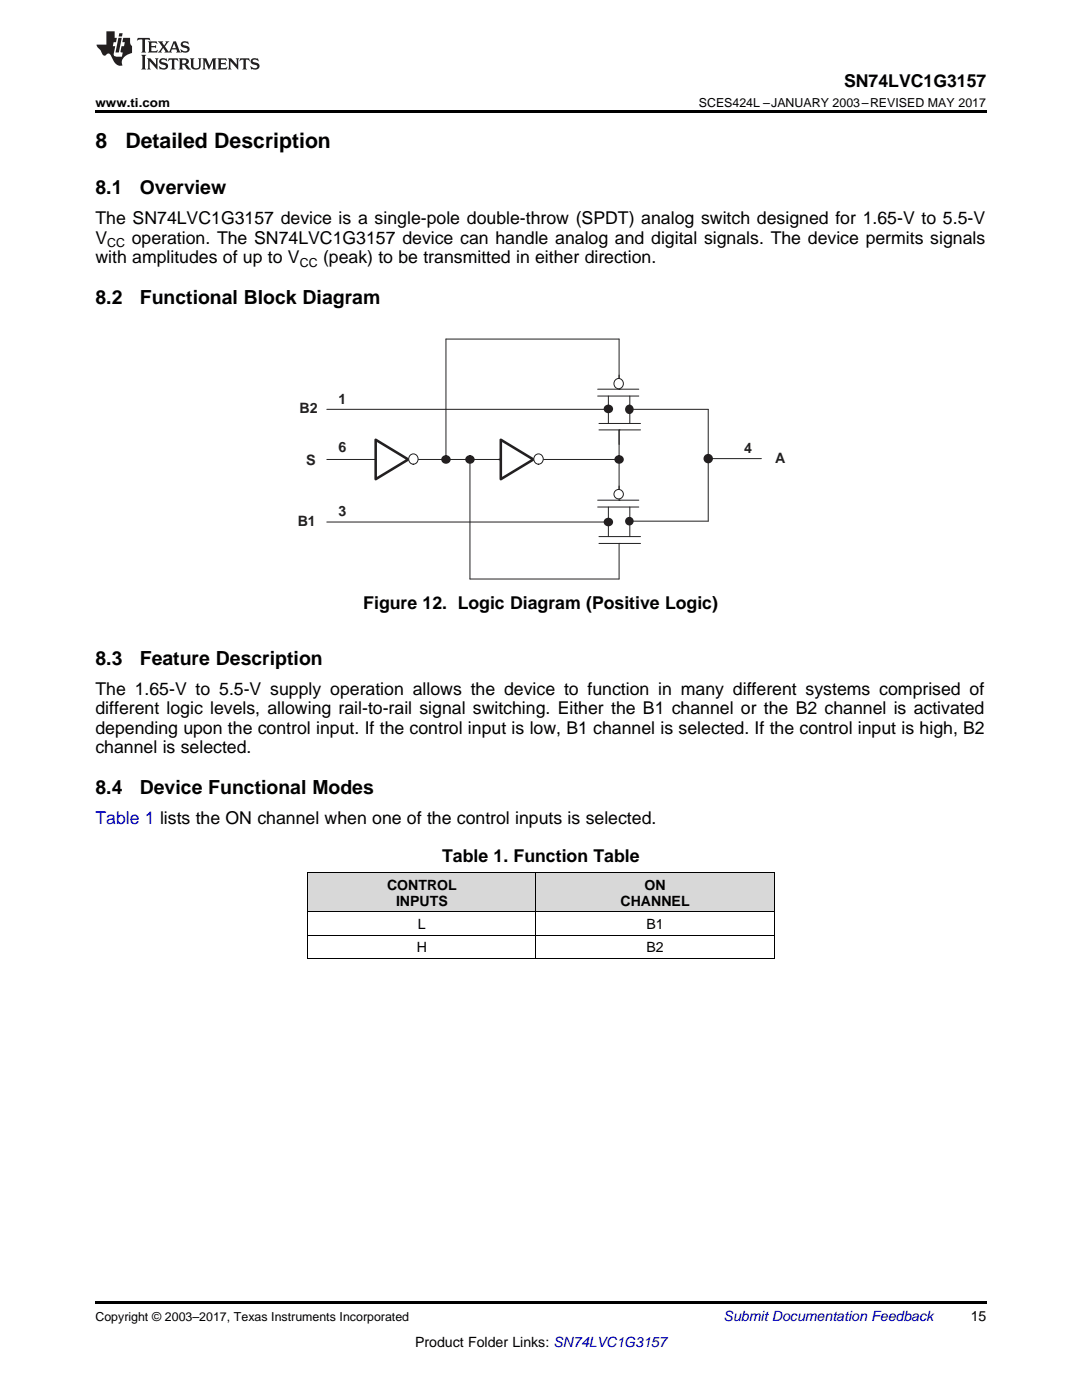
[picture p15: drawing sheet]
<svg xmlns="http://www.w3.org/2000/svg" width="216mm" height="279mm" viewBox="0 0 216 279" stroke-linecap="round" stroke-linejoin="round" font-family="sans-serif">
<defs><g id="words">
<g font-size="4.2">
<text x="19" y="29.6">8</text>
<text x="25" y="29.6">Detailed Description</text>
</g>
<g font-size="3.9">
<text x="19" y="38.8">8.1</text>
<text x="27.9" y="38.8">Overview</text>
<text x="19" y="60.6">8.2</text>
<text x="27.9" y="60.6">Functional Block Diagram</text>
<text x="19" y="132.7">8.3</text>
<text x="27.9" y="132.7">Feature Description</text>
<text x="19" y="158.4">8.4</text>
<text x="27.9" y="158.4">Device Functional Modes</text>
</g>
<g font-size="3.5">
<text x="168.4" y="17.3">SN74LVC1G3157</text>
<text x="19" y="44.8">The SN74LVC1G3157 device is a single-pole double-throw (SPDT) analog switch designed for 1.65-V to 5.5-V</text>
<text x="19" y="48.6">V</text>
<text x="19" y="52.5">with amplitudes of up to V</text>
<text x="26.3" y="48.6">operation. The SN74LVC1G3157 device can handle analog and digital signals. The device permits signals</text>
<text x="64.5" y="52.5">(peak) to be transmitted in either direction.</text>
<text x="72.5" y="121.5">Figure 12. Logic Diagram (Positive Logic)</text>
<text x="19" y="138.7">The 1.65-V to 5.5-V supply operation allows the device to function in many different systems comprised of</text>
<text x="19" y="142.6">different logic levels, allowing rail-to-rail signal switching. Either the B1 channel or the B2 channel is activated</text>
<text x="19" y="146.4">depending upon the control input. If the control input is low, B1 channel is selected. If the control input is high, B2</text>
<text x="19" y="150.3">channel is selected.</text>
<text x="88.2" y="172.1">Table 1. Function Table</text>
</g>
<text font-size="3.5" fill="#00f" x="19" y="164.4">Table 1 lists the ON channel when one of the control inputs is selected.</text>
<g font-size="2.9" fill="#231f20">
<text x="59.7" y="82.5">B2</text>
<text x="67.5" y="80.6">1</text>
<text x="61.1" y="92.7">S</text>
<text x="67.5" y="90.2">6</text>
<text x="148.5" y="90.4">4</text>
<text x="154.7" y="92.4">A</text>
<text x="59.4" y="105">B1</text>
<text x="67.5" y="103.1">3</text>
</g>
<g font-size="2.8">
<text x="77.2" y="177.6">CONTROL</text>
<text x="128.6" y="177.6">ON</text>
<text x="79" y="180.8">INPUTS</text>
<text x="83.4" y="185.4">L</text>
<text x="123.8" y="180.8">CHANNEL</text>
<text x="129" y="185.4">B1</text>
<text x="83.1" y="190.1">H</text>
<text x="129" y="190.1">B2</text>
<text x="193.7" y="263.6">15</text>
<text x="82.8" y="268.9">Product Folder Links: SN74LVC1G3157</text>
</g>
<text font-size="2.8" fill="#0000c8" x="144.4" y="263.6">Submit Documentation Feedback</text>
<g font-size="2.5">
<text x="19" y="21.4">www.ti.com</text>
<text x="139.5" y="21.4">SCES424L –JANUARY 2003–REVISED MAY 2017</text>
<text x="21.4" y="49.4">CC</text>
<text x="59.8" y="53.2">CC</text>
<text x="19" y="263.6">Copyright © 2003–2017, Texas Instruments Incorporated</text>
</g>
</g></defs>
<g fill="#d8d8d8">
<path d="M61.4 174.2h45.6v7.8h-45.6z"/>
<path d="M107 174.2h47.5v7.8h-47.5z"/>
</g>
<path d="M61.4 191.3h.1zM154.4 191.3h.1zM19 259.7h177.8v.5h-177.8z" fill="#000"/>
<path d="M61.4 174.1h93.1M61.4 174.2v17.1M106.9 174.2v17.1M154.5 174.2v17.1M61.4 191.3h93.1M61.4 186.6h93.1M61.4 182h93.1" fill="none" stroke="#000" stroke-width=".2"/>
<path d="M123.5 67.7v8.9M65.2 91.7h57.6M123.5 85.8v12.7M141.3 81.7v22.3M141.3 91.5h10.6M65.2 104.2h56.2" fill="none" stroke="#231f20" stroke-width=".2"/>
<path d="M99.9 87.8l6.5 3.9-6.5 3.9z" fill="#fff"/>
<path d="M99.9 87.8l6.5 3.9-6.5 3.9z" fill="none" stroke="#231f20" stroke-width=".51"/>
<circle cx="99.6" cy="91.7" r=".17" fill="#231f20"/>
<path d="M107.5 91.6h.1" fill="none" stroke="#231f20" stroke-width=".2"/>
<circle cx="107.4" cy="91.7" r=".99" fill="#fff"/>
<g fill="none" stroke="#231f20" stroke-width=".2">
<path d="M89 67.7v24M65.2 81.7h56.2M125.7 81.7h15.6M125.7 104h15.6"/>
<circle cx="107.4" cy="91.7" r=".99"/>
</g>
<circle cx="123.6" cy="91.7" r=".72" fill="#231f20"/>
<circle cx="123.6" cy="91.7" r=".72" fill="none" stroke="#231f20" stroke-width=".34"/>
<circle cx="123.5" cy="91.7" r=".17" fill="#231f20"/>
<path d="M75 87.8l6.5 3.9-6.5 3.9z" fill="#fff"/>
<path d="M75 87.8l6.5 3.9-6.5 3.9z" fill="none" stroke="#231f20" stroke-width=".51"/>
<path d="M82.5 91.6h.1" fill="none" stroke="#231f20" stroke-width=".2"/>
<circle cx="82.4" cy="91.7" r=".99" fill="#fff"/>
<g fill="none" stroke="#231f20" stroke-width=".2">
<path d="M93.8 115.6h29.7"/>
<circle cx="82.4" cy="91.7" r=".99"/>
</g>
<circle cx="141.3" cy="91.5" r=".77" fill="#231f20"/>
<circle cx="141.3" cy="91.5" r=".77" fill="none" stroke="#231f20" stroke-width=".34"/>
<circle cx="141.3" cy="91.5" r=".17" fill="#231f20"/>
<path d="M93.8 91.7v23.9" fill="none" stroke="#231f20" stroke-width=".2"/>
<circle cx="93.8" cy="91.7" r=".72" fill="#231f20"/>
<circle cx="93.8" cy="91.7" r=".72" fill="none" stroke="#231f20" stroke-width=".34"/>
<circle cx="93.8" cy="91.7" r=".17" fill="#231f20"/>
<path d="M121.6 77.8h4.4l-.2 1.2h-4.5z" fill-rule="evenodd" fill="#fff"/>
<path d="M119.3 79h8.2M119.3 77.7h8.2M123.5 77.7h.1M123.5 74.9v2.8" fill="none" stroke="#231f20" stroke-width=".2"/>
<path d="M121.3 84.5h4.5l-.3 1.2h-4.5z" fill-rule="evenodd" fill="#fff"/>
<path d="M121.4 79v5.5M125.7 79v5.5M119.5 84.5h8.3M119.5 85.8h8.3M123.5 85.8h.1M123.5 85.9v2.8" fill="none" stroke="#231f20" stroke-width=".2"/>
<path d="M121.6 99.9h4.4l-.2 1.3h-4.5z" fill-rule="evenodd" fill="#fff"/>
<path d="M119.3 99.8h8.2M123.5 99.8h.1M123.5 97v2.8M119.3 101.2h8.2" fill="none" stroke="#231f20" stroke-width=".2"/>
<path d="M121.3 107.1h4.5l-.3 1.3h-4.5z" fill-rule="evenodd" fill="#fff"/>
<path d="M123.5 98.7h.1M119.5 107.1h8.3M119.5 108.5h8.3M123.5 108.5h.1M123.5 108.5v7.1" fill="none" stroke="#231f20" stroke-width=".2"/>
<circle cx="123.4" cy="98.6" r=".94" fill="#fff"/>
<g fill="none" stroke="#231f20" stroke-width=".2">
<path d="M121.4 101.2v5.9M125.7 101.2v5.9"/>
<circle cx="123.4" cy="98.6" r=".94"/>
</g>
<circle cx="89" cy="91.7" r=".72" fill="#231f20"/>
<circle cx="89" cy="91.7" r=".72" fill="none" stroke="#231f20" stroke-width=".34"/>
<circle cx="89" cy="91.7" r=".17" fill="#231f20"/>
<circle cx="121.4" cy="81.6" r=".72" fill="#231f20"/>
<circle cx="121.4" cy="81.6" r=".72" fill="none" stroke="#231f20" stroke-width=".34"/>
<circle cx="121.4" cy="81.7" r=".17" fill="#231f20"/>
<circle cx="121.4" cy="104.2" r=".72" fill="#231f20"/>
<circle cx="121.4" cy="104.2" r=".72" fill="none" stroke="#231f20" stroke-width=".34"/>
<circle cx="121.4" cy="104.2" r=".17" fill="#231f20"/>
<circle cx="125.6" cy="81.7" r=".73" fill="#231f20"/>
<circle cx="125.6" cy="81.7" r=".73" fill="none" stroke="#231f20" stroke-width=".34"/>
<circle cx="125.7" cy="81.7" r=".17" fill="#231f20"/>
<circle cx="125.6" cy="104" r=".68" fill="#231f20"/>
<circle cx="125.6" cy="104" r=".68" fill="none" stroke="#231f20" stroke-width=".34"/>
<circle cx="125.7" cy="104" r=".17" fill="#231f20"/>
<circle cx="123.5" cy="76.5" r=".99" fill="#fff"/>
<g fill="none" stroke="#231f20" stroke-width=".2">
<path d="M89 67.7h34.5"/>
<circle cx="123.5" cy="76.5" r=".99"/>
</g>
<path d="M19 22h177.8v.5h-177.8z" fill="#000"/>
<g fill="#231f20">
<path d="M27.5 7.6l-.1 .5 .4-.2h.6v.1v2.1l-.2 .4h1l-.3-.4v-2.1l.1-.1h.5l.5 .2-.2-.5zM29.5 8.3l.2 .3v1.5l-.2 .4h1.8l.2-.6a1.04 1.04 0 0 1-1.3 .2v-.7h.6l.3 .2v-.6l-.3 .2h-.6v-.6l.8-.1 .4 .3-.2-.5zM31.5 8.3l.9 1.1-.9 1.1h.8l-.2-.2 .5-.7 .4 .7-.2 .2h1.5l-.1-.2 .1-.4h.9l.1 .4-.2 .2h1l-.3-.3-.7-1.9h-.5l-.9 2-.8-1 .9-1h-.8l.1 .3-.3 .5-.4-.6 .2-.2zM34.7 8.6l.4 1h-.7zM36.3 8.4a.63 .63 0 0 0-.2 .7 .63 .63 0 0 0 .6 .4l.6 .2 .1 .2a.75 .75 0 0 1-.7 .4 .75 .75 0 0 1-.6-.5l.1 .7 .1-.1a1.11 1.11 0 0 0 1.5-.6 1.13 1.13 0 0 0-1.2-.8l-.1-.4a1.04 1.04 0 0 1 1.2 .2l-.2-.5-.1 .1-.5-.2zM28.2 10.9l.2 .4v2.2l-.2 .4h1l-.3-.4v-2.2l.3-.4zM29.3 11.6l.3 .4v1.5l-.3 .4h.8l-.2-.4v-1.3l1.5 1.7v-1.9l.2-.4h-.7l.2 .4v.9l-1.1-1.3zM32 11.8a.62 .62 0 0 0-.2 .7 .62 .62 0 0 0 .6 .4l.6 .1 .1 .3a.76 .76 0 0 1-.7 .3 .76 .76 0 0 1-.6-.4l.1 .7 .1-.1a1.11 1.11 0 0 0 1.5-.6 1.13 1.13 0 0 0-1.2-.8l-.1-.4a1.04 1.04 0 0 1 1.2 .2l-.2-.6-.1 .1-.5-.1zM33.7 11.6l-.2 .6a.61 .61 0 0 1 .8-.3v1.6l-.2 .4h.9l-.2-.4v-1.6a.63 .63 0 0 1 .8 .3l-.2-.6zM35.6 11.6l.3 .4v1.5l-.3 .4h1l-.2-.2v-.8l.5 .2a.76 .76 0 0 0 1.2 .7l-1-1a.58 .58 0 0 0 .6-.5 .58 .58 0 0 0-.5-.6zM36.4 11.9h.1a.45 .45 0 0 1 .5 .1 .45 .45 0 0 1 .1 .5l-.7 .2zM37.9 11.6l.2 .2a2.17 2.17 0 0 0 .3 1.9 .99 .99 0 0 0 1.6-.6v-1.1l.2-.4h-.7l.2 .2a1.92 1.92 0 0 1-.2 1.8 .6 .6 0 0 1-.9-.5v-1.1l.2-.4zM40.4 11.6l.2 .4v1.5l-.2 .4h.7l-.2-.4v-1.4l.8 1.8 .8-1.8v1.4l-.2 .4h.9l-.2-.4v-1.5l.2-.4h-.8l-.6 1.5-.6-1.5zM43.4 11.6l.2 .4v1.5l-.2 .4h1.8l.2-.6a1.04 1.04 0 0 1-1.3 .1v-.6h.5l.4 .2v-.6l-.4 .2h-.5v-.7h.8l.3 .3-.1-.6zM45.5 11.6l.2 .4v1.5l-.2 .4h.7l-.2-.4v-1.3l1.5 1.7v-1.9l.2-.4h-.7l.2 .4v.9l-1.1-1.3zM47.9 11.6l-.1 .6a.61 .61 0 0 1 .8-.3v1.6l-.3 .4h1l-.3-.4 .1-1.6a.63 .63 0 0 1 .7 .3l-.1-.6zM50.2 11.8a.62 .62 0 0 0-.2 .7 .62 .62 0 0 0 .6 .4l.6 .1 .2 .3a.76 .76 0 0 1-.8 .3 .76 .76 0 0 1-.6-.4l.1 .7 .2-.1a1.11 1.11 0 0 0 1.5-.6 1.13 1.13 0 0 0-1.3-.8l-.1-.4a1.04 1.04 0 0 1 1.2 .2l-.1-.6-.2 .1-.5-.1z"/>
<path d="M21.2 6.3v2.6h-1.9l.1 .4 .7 .9a.91 .91 0 0 0 1 .8 .56 .56 0 0 1 .5-.3 .56 .56 0 0 1 .5 .3l.4 .8a1.53 1.53 0 0 0 1.9 1.2 1.54 1.54 0 0 1 1-2.1l.9-.3v-1.4a1.52 1.52 0 0 1-.3-1.6h-1.4l-.2 .8h.5l-.2 .8h-.4l-.2 1v.2l.4 .1-.2 .8a1.93 1.93 0 0 1-1.6-.3l.3-1.8h-.5l.2-.8h.4l.2-.8h-.4v-1.3zM23.6 7.6l-.6 2.9h.7l.6-2.9zM23.8 6.6l-.1 .7h.6l.2-.7z"/>
</g>
<use href="#words"/>
</svg>
